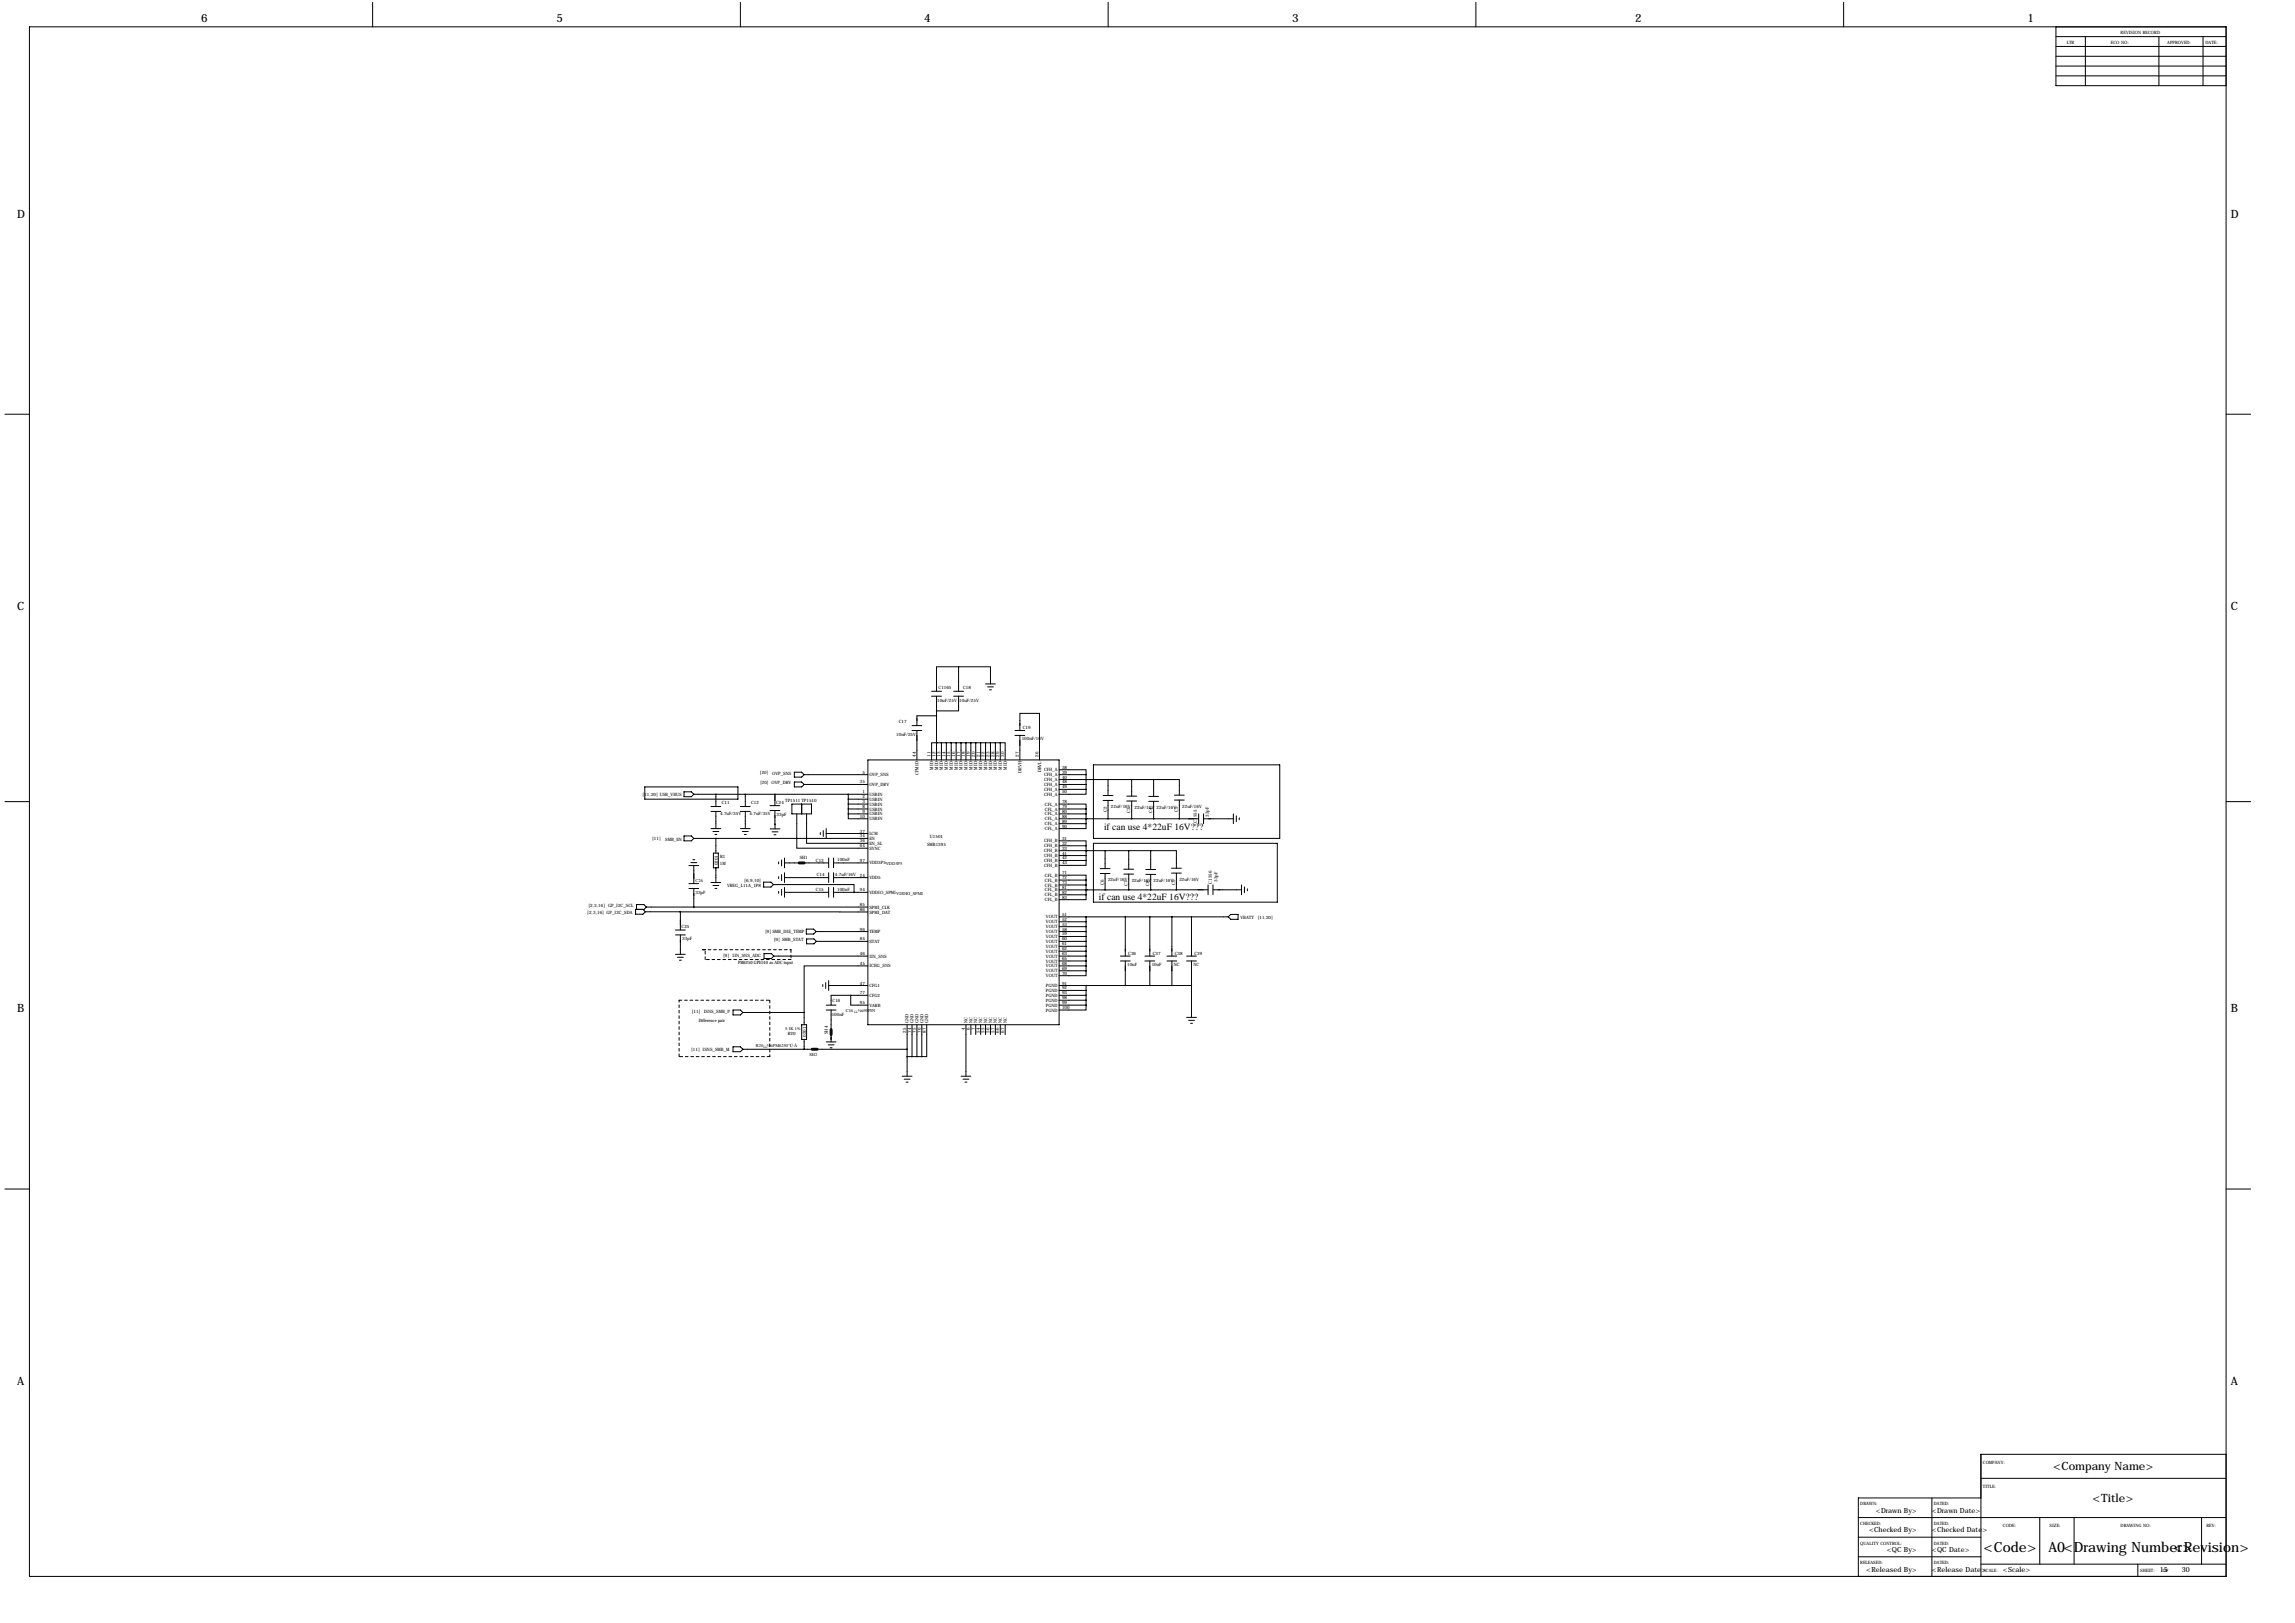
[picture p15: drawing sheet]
<svg xmlns="http://www.w3.org/2000/svg" width="1189mm" height="841mm" viewBox="0 0 1189 841" stroke-linecap="round" stroke-linejoin="round" font-family="sans-serif">
<defs><g id="words">
<g font-size="7.3">
<text x="1027" y="804">&lt;Code&gt;</text>
<text x="1061" y="804">A0&lt;Drawing Number&gt;</text>
<text x="1126" y="804">&lt;Revision&gt;</text>
</g>
<g font-size="5.9">
<text x="104" y="11">6</text>
<text x="288" y="11">5</text>
<text x="479" y="11">4</text>
<text x="669" y="11">3</text>
<text x="847" y="11">2</text>
<text x="1050" y="11">1</text>
<text x="9" y="113">D</text>
<text x="1156" y="113">D</text>
<text x="9" y="316">C</text>
<text x="1156" y="316">C</text>
<text x="9" y="524">B</text>
<text x="1156" y="524">B</text>
<text x="9" y="717">A</text>
<text x="1156" y="717">A</text>
<text x="1064" y="761">&lt;Company Name&gt;</text>
<text x="1084" y="778">&lt;Title&gt;</text>
</g>
<g font-size="4.9">
<text x="572" y="430">if can use 4*22uF 16V???</text>
<text x="569" y="466">if can use 4*22uF 16V???</text>
</g>
<g font-size="3.6">
<text x="972" y="784">&lt;Drawn By&gt;</text>
<text x="1001" y="784">&lt;Drawn Date&gt;</text>
<text x="968" y="794">&lt;Checked By&gt;</text>
<text x="1001" y="794">&lt;Checked Date&gt;</text>
<text x="977" y="804">&lt;QC By&gt;</text>
<text x="1001" y="804">&lt;QC Date&gt;</text>
<text x="967" y="814">&lt;Released By&gt;</text>
<text x="1001" y="814">&lt;Release Date&gt;</text>
<text x="1038" y="814">&lt;Scale&gt;</text>
<text x="1119" y="814">15</text>
<text x="1130" y="814">30</text>
</g>
<g font-size="2.3">
<text x="1099" y="18">REVISION RECORD</text>
<text x="1071" y="23">LTR</text>
<text x="1093" y="23">ECO NO:</text>
<text x="1123" y="23">APPROVED:</text>
<text x="1142" y="23">DATE:</text>
<text x="486" y="357">C1165</text>
<text x="499" y="357">C18</text>
<text x="486" y="364">10uF/25V</text>
<text x="497" y="364">10uF/25V</text>
<text x="466" y="375">C17</text>
<text x="530" y="378">C19</text>
<text x="464" y="381">10nF/25V</text>
<text x="529" y="384">100nF/16V</text>
<text x="474" y="392" transform="rotate(-90 474 392)">44</text>
<text x="482" y="392" transform="rotate(-90 482 392)">11</text>
<text x="485" y="392" transform="rotate(-90 485 392)">12</text>
<text x="487" y="392" transform="rotate(-90 487 392)">13</text>
<text x="490" y="392" transform="rotate(-90 490 392)">14</text>
<text x="492" y="392" transform="rotate(-90 492 392)">15</text>
<text x="495" y="392" transform="rotate(-90 495 392)">16</text>
<text x="497" y="392" transform="rotate(-90 497 392)">17</text>
<text x="500" y="392" transform="rotate(-90 500 392)">18</text>
<text x="502" y="392" transform="rotate(-90 502 392)">19</text>
<text x="505" y="392" transform="rotate(-90 505 392)">20</text>
<text x="507" y="392" transform="rotate(-90 507 392)">21</text>
<text x="510" y="392" transform="rotate(-90 510 392)">22</text>
<text x="513" y="392" transform="rotate(-90 513 392)">23</text>
<text x="515" y="392" transform="rotate(-90 515 392)">28</text>
<text x="518" y="392" transform="rotate(-90 518 392)">29</text>
<text x="520" y="392" transform="rotate(-90 520 392)">30</text>
<text x="528" y="392" transform="rotate(-90 528 392)">27</text>
<text x="538" y="392" transform="rotate(-90 538 392)">26</text>
<text x="394" y="401">[20]</text>
<text x="400" y="401">OVP_SNS</text>
<text x="447" y="401">5</text>
<text x="476" y="401" transform="rotate(-90 476 401)">CPMID</text>
<text x="483" y="399" transform="rotate(-90 483 399)">MID</text>
<text x="486" y="399" transform="rotate(-90 486 399)">MID</text>
<text x="488" y="399" transform="rotate(-90 488 399)">MID</text>
<text x="491" y="399" transform="rotate(-90 491 399)">MID</text>
<text x="494" y="399" transform="rotate(-90 494 399)">MID</text>
<text x="496" y="399" transform="rotate(-90 496 399)">MID</text>
<text x="499" y="399" transform="rotate(-90 499 399)">MID</text>
<text x="501" y="399" transform="rotate(-90 501 399)">MID</text>
<text x="504" y="399" transform="rotate(-90 504 399)">MID</text>
<text x="506" y="399" transform="rotate(-90 506 399)">MID</text>
<text x="509" y="399" transform="rotate(-90 509 399)">MID</text>
<text x="511" y="399" transform="rotate(-90 511 399)">MID</text>
<text x="514" y="399" transform="rotate(-90 514 399)">MID</text>
<text x="516" y="399" transform="rotate(-90 516 399)">MID</text>
<text x="519" y="399" transform="rotate(-90 519 399)">MID</text>
<text x="522" y="399" transform="rotate(-90 522 399)">MID</text>
<text x="529" y="400" transform="rotate(-90 529 400)">DRVH</text>
<text x="539" y="400" transform="rotate(-90 539 400)">DRVL</text>
<text x="541" y="400">CFH_A</text>
<text x="550" y="398">38</text>
<text x="550" y="401">39</text>
<text x="394" y="406">[20] OVP_DRV</text>
<text x="445" y="406">35</text>
<text x="450" y="402">OVP_SNS</text>
<text x="450" y="407">OVP_DRV</text>
<text x="541" y="402">CFH_A</text>
<text x="541" y="405">CFH_A</text>
<text x="541" y="407">CFH_A</text>
<text x="550" y="403">40</text>
<text x="550" y="406">48</text>
<text x="333" y="412">[11,20] USB_VBUS</text>
<text x="447" y="411">1</text>
<text x="447" y="413">2</text>
<text x="450" y="412">USBIN</text>
<text x="541" y="410">CFH_A</text>
<text x="541" y="412">CFH_A</text>
<text x="550" y="408">49</text>
<text x="550" y="411">50</text>
<text x="374" y="416">C11</text>
<text x="389" y="416">C12</text>
<text x="402" y="416">C24</text>
<text x="407" y="416">TP1511 TP1510</text>
<text x="447" y="416">3</text>
<text x="447" y="419">8</text>
<text x="450" y="415">USBIN</text>
<text x="450" y="417">USBIN</text>
<text x="450" y="420">USBIN</text>
<text x="541" y="417">CFL_A</text>
<text x="541" y="420">CFL_A</text>
<text x="550" y="416">78</text>
<text x="550" y="419">79</text>
<text x="576" y="419">22uF/16V</text>
<text x="588" y="419">22uF/16V</text>
<text x="599" y="419">22uF/16V</text>
<text x="612" y="418">22uF/16V</text>
<text x="373" y="422">4.7uF/35V</text>
<text x="388" y="422">4.7uF/35V</text>
<text x="402" y="423">33pF</text>
<text x="445" y="424">10</text>
<text x="447" y="421">9</text>
<text x="450" y="422">USBIN</text>
<text x="450" y="425">USBIN</text>
<text x="541" y="422">CFL_A</text>
<text x="541" y="425">CFL_A</text>
<text x="550" y="421">80</text>
<text x="550" y="424">88</text>
<text x="573" y="421" transform="rotate(-90 573 421)">C2</text>
<text x="586" y="421" transform="rotate(-90 586 421)">C3</text>
<text x="597" y="421" transform="rotate(-90 597 421)">C4</text>
<text x="610" y="420" transform="rotate(-90 610 420)">C5</text>
<text x="626" y="423" transform="rotate(-90 626 423)">33pF</text>
<text x="445" y="431">37</text>
<text x="541" y="427">CFL_A</text>
<text x="541" y="430">CFL_A</text>
<text x="550" y="426">89</text>
<text x="550" y="429">90</text>
<text x="620" y="426" transform="rotate(-90 620 426)">C1555</text>
<text x="338" y="435">[11]</text>
<text x="345" y="435">SMB_EN</text>
<text x="445" y="434">34</text>
<text x="445" y="436">36</text>
<text x="450" y="435">EN</text>
<text x="450" y="438">EN_SL</text>
<text x="450" y="433">LCM</text>
<text x="482" y="434">U1501</text>
<text x="541" y="436">CFH_B</text>
<text x="550" y="435">31</text>
<text x="550" y="438">32</text>
<text x="445" y="439">64</text>
<text x="450" y="440">SYNC</text>
<text x="480" y="438">SMB1395</text>
<text x="541" y="439">CFH_B</text>
<text x="541" y="441">CFH_B</text>
<text x="541" y="444">CFH_B</text>
<text x="550" y="440">33</text>
<text x="550" y="443">41</text>
<text x="372" y="448" transform="rotate(-90 372 448)">0201</text>
<text x="373" y="448">1M</text>
<text x="373" y="444">R1</text>
<text x="414" y="445">SH1</text>
<text x="423" y="446">C13</text>
<text x="434" y="446">100nF</text>
<text x="445" y="446">97</text>
<text x="450" y="448">VDD3P5VDD3P5</text>
<text x="541" y="447">CFH_B</text>
<text x="541" y="449">CFH_B</text>
<text x="550" y="445">42</text>
<text x="550" y="448">43</text>
<text x="423" y="454">C14</text>
<text x="432" y="454">4.7uF/16V</text>
<text x="445" y="454">24</text>
<text x="450" y="455">VDD5</text>
<text x="541" y="454">CFL_B</text>
<text x="550" y="453">71</text>
<text x="550" y="455">72</text>
<text x="360" y="457">C26</text>
<text x="377" y="460">VREG_L11A_1P8</text>
<text x="386" y="457">[6,9,10]</text>
<text x="423" y="462">C15</text>
<text x="434" y="461">100nF</text>
<text x="445" y="462">94</text>
<text x="541" y="457">CFL_B</text>
<text x="541" y="459">CFL_B</text>
<text x="541" y="462">CFL_B</text>
<text x="550" y="458">73</text>
<text x="550" y="460">81</text>
<text x="572" y="459" transform="rotate(-90 572 459)">C6</text>
<text x="574" y="456">22uF/16V</text>
<text x="584" y="459" transform="rotate(-90 584 459)">C7</text>
<text x="586" y="457">22uF/16V</text>
<text x="595" y="459" transform="rotate(-90 595 459)">C8</text>
<text x="598" y="457">22uF/16V</text>
<text x="609" y="458" transform="rotate(-90 609 458)">C9</text>
<text x="611" y="456">22uF/16V</text>
<text x="628" y="458" transform="rotate(-90 628 458)">C1556</text>
<text x="631" y="457" transform="rotate(-90 631 457)">33pF</text>
<text x="360" y="463">33pF</text>
<text x="450" y="463">VDDIO_SPMIVDDIO_SPMI</text>
<text x="541" y="464">CFL_B</text>
<text x="541" y="467">CFL_B</text>
<text x="550" y="463">82</text>
<text x="550" y="466">83</text>
<text x="304" y="473">[2,3,16] GP_I2C_SDA</text>
<text x="305" y="470">[2,3,16] GP_I2C_SCL</text>
<text x="445" y="469">85</text>
<text x="445" y="472">86</text>
<text x="450" y="471">SPMI_CLK</text>
<text x="450" y="473">SPMI_DAT</text>
<text x="542" y="476">VOUT</text>
<text x="542" y="478">VOUT</text>
<text x="550" y="474">51</text>
<text x="550" y="477">52</text>
<text x="550" y="479">53</text>
<text x="643" y="476">VBATT</text>
<text x="652" y="476">[11,20]</text>
<text x="353" y="481">C25</text>
<text x="396" y="483">[9] SMB_DIE_TEMP</text>
<text x="445" y="482">96</text>
<text x="450" y="483">TEMP</text>
<text x="542" y="481">VOUT</text>
<text x="542" y="483">VOUT</text>
<text x="542" y="486">VOUT</text>
<text x="550" y="482">58</text>
<text x="550" y="485">59</text>
<text x="353" y="487">33pF</text>
<text x="401" y="487">[9] SMB_STAT</text>
<text x="445" y="487">84</text>
<text x="450" y="488">STAT</text>
<text x="542" y="488">VOUT</text>
<text x="542" y="491">VOUT</text>
<text x="550" y="487">60</text>
<text x="550" y="490">61</text>
<text x="375" y="496">[9]</text>
<text x="380" y="496">IIN_SNS_ADC</text>
<text x="445" y="495">46</text>
<text x="450" y="496">IIN_SNS</text>
<text x="542" y="493">VOUT</text>
<text x="542" y="496">VOUT</text>
<text x="550" y="492">62</text>
<text x="550" y="495">63</text>
<text x="550" y="497">65</text>
<text x="584" y="494">C36</text>
<text x="597" y="494">C37</text>
<text x="609" y="494">C38</text>
<text x="619" y="494">C39</text>
<text x="382" y="499">PM6250 GPIO10 as ADC input</text>
<text x="445" y="500">45</text>
<text x="450" y="501">ICHG_SNS</text>
<text x="542" y="499">VOUT</text>
<text x="542" y="501">VOUT</text>
<text x="542" y="504">VOUT</text>
<text x="550" y="500">68</text>
<text x="550" y="502">69</text>
<text x="584" y="500">10uF</text>
<text x="597" y="500">10uF</text>
<text x="608" y="500">NC</text>
<text x="618" y="500">NC</text>
<text x="445" y="510">47</text>
<text x="542" y="506">VOUT</text>
<text x="550" y="505">70</text>
<text x="550" y="510">91</text>
<text x="445" y="515">77</text>
<text x="450" y="511">CFG1</text>
<text x="542" y="511">PGND</text>
<text x="542" y="514">PGND</text>
<text x="550" y="513">92</text>
<text x="550" y="515">93</text>
<text x="431" y="519">C16</text>
<text x="445" y="520">95</text>
<text x="450" y="516">CFG2</text>
<text x="450" y="521">VARB</text>
<text x="542" y="516">PGND</text>
<text x="542" y="519">PGND</text>
<text x="542" y="521">PGND</text>
<text x="550" y="518">98</text>
<text x="550" y="520">99</text>
<text x="358" y="525">[11]</text>
<text x="365" y="525">ISNS_SMB_P</text>
<text x="431" y="526">100nF</text>
<text x="438" y="524">C16 ¿¿½ü95PIN</text>
<text x="542" y="524">PGND</text>
<text x="550" y="523">100</text>
<text x="362" y="530">Difference pair</text>
<text x="407" y="533">5.1K 1%</text>
<text x="471" y="530" transform="rotate(-90 471 530)">GND</text>
<text x="473" y="530" transform="rotate(-90 473 530)">GND</text>
<text x="476" y="530" transform="rotate(-90 476 530)">GND</text>
<text x="478" y="530" transform="rotate(-90 478 530)">GND</text>
<text x="481" y="530" transform="rotate(-90 481 530)">GND</text>
<text x="500" y="534" transform="rotate(-90 500 534)">4</text>
<text x="501" y="530" transform="rotate(-90 501 530)">NC</text>
<text x="502" y="534" transform="rotate(-90 502 534)">6</text>
<text x="504" y="530" transform="rotate(-90 504 530)">NC</text>
<text x="505" y="534" transform="rotate(-90 505 534)">7</text>
<text x="506" y="530" transform="rotate(-90 506 530)">NC</text>
<text x="509" y="530" transform="rotate(-90 509 530)">NC</text>
<text x="511" y="530" transform="rotate(-90 511 530)">NC</text>
<text x="514" y="530" transform="rotate(-90 514 530)">NC</text>
<text x="516" y="530" transform="rotate(-90 516 530)">NC</text>
<text x="519" y="530" transform="rotate(-90 519 530)">NC</text>
<text x="522" y="530" transform="rotate(-90 522 530)">NC</text>
<text x="408" y="536">R20</text>
<text x="418" y="537" transform="rotate(-90 418 537)">0201</text>
<text x="429" y="536" transform="rotate(-90 429 536)">SH4</text>
<text x="469" y="535" transform="rotate(-90 469 535)">25</text>
<text x="472" y="535" transform="rotate(-90 472 535)">74</text>
<text x="474" y="535" transform="rotate(-90 474 535)">75</text>
<text x="477" y="535" transform="rotate(-90 477 535)">76</text>
<text x="480" y="535" transform="rotate(-90 480 535)">87</text>
<text x="507" y="535" transform="rotate(-90 507 535)">54</text>
<text x="510" y="535" transform="rotate(-90 510 535)">55</text>
<text x="513" y="535" transform="rotate(-90 513 535)">56</text>
<text x="515" y="535" transform="rotate(-90 515 535)">57</text>
<text x="518" y="535" transform="rotate(-90 518 535)">66</text>
<text x="520" y="535" transform="rotate(-90 520 535)">67</text>
<text x="358" y="544">[11] ISNS_SMB_M</text>
<text x="392" y="542">R20¿¿½üPM6250°Ú·Å</text>
<text x="419" y="547">SH2</text>
<text x="1027" y="758">COMPANY:</text>
<text x="1027" y="771">TITLE:</text>
<text x="964" y="780">DRAWN:</text>
<text x="1002" y="780">DATED:</text>
<text x="964" y="790">CHECKED:</text>
<text x="1002" y="790">DATED:</text>
<text x="1038" y="791">CODE:</text>
<text x="1062" y="791">SIZE:</text>
<text x="1099" y="791">DRAWING NO:</text>
<text x="1143" y="791">REV:</text>
<text x="964" y="800">QUALITY CONTROL:</text>
<text x="1002" y="800">DATED:</text>
<text x="964" y="810">RELEASED:</text>
<text x="1002" y="810">DATED:</text>
<text x="1027" y="814">SCALE:</text>
<text x="1109" y="814">SHEET:</text>
<text x="1120" y="814">OF</text>
</g>
</g></defs>
<g fill="none" stroke="#000" stroke-width=".52">
<path d="M15 14h1138v803h-1138zM193 1v13M384 1v13M574 1v13M765 1v13M955 1v13M1065 14v30h88M1065 19h88M1080 19v25M1118 19v25M1141 19v25M1065 29h88"/>
<path d="M1065 24h88M1065 34h88M1065 39h88M3 215h12M1153 215h13M483 358h5M494 358h5M497 345h-12v13M497 345h16v9M497 345v13M511 354h5M512 356h3"/>
<path d="M513 357h1M472 376h6M472 378h6M475 378v16M483 361h5M485 371h-10v5M485 361v33M494 361h5M497 361v7h-12M526 378h5M528 378v-9h10v25M411 400h4l2 1-2 2h-4z"/>
<path d="M450 394h99v137h-99zM485 385h-2v9M485 385h.1M485 385h33M488 385v9M490 385v9M493 385v9M495 385v9M498 385v9M500 385v9M503 385v9M505 385v9"/>
<path d="M508 385v9M511 385v9M513 385v9M516 385v9M518 385h3v9M518 385v9M526 381h5M528 381v13M549 399h14v2M566 396h97v38h-97zM3 415h12M334 408h48v6h-48z"/>
<path d="M354 410h4l1 1-1 2h-4zM359 411h91M368 418h5M371 411v7M384 418h5M386 411v7M399 420h5M399 417h5M401 420v9M401 411v6M410 416h10v6h-10zM411 405h4l2 1-2 2h-4z"/>
<path d="M415 416v6M417 401h33M417 406h33M439 414h11M439 416h11M439 419h11M439 411v11M549 416h14v3M549 401h14M549 419h14M549 406h14M549 404h49"/>
<path d="M549 409h14M563 409v2h-14M563 404h.1M563 401v8M563 419v8M571 415h6M571 412h6M574 404v8M574 415v9M584 415h5M584 412h5M586 415v9"/>
<path d="M586 404v8M595 415h5M595 413h5M598 404v9M598 404h13v8M598 415v9M608 414h5M608 412h5M611 414v10M1153 415h13M354 433h4l1 1-1 2h-4zM359 434h91"/>
<path d="M368 420h5M368 429h5M369 431h3M370 432h1M371 420v9M371 434v8M384 420h5M384 429h5M385 431h3M386 432h1M386 420v9M399 429h5"/>
<path d="M400 431h3M401 432h1M413 422v17h37M418 422v15h32M425 431v1M426 430v3M428 432h22M428 429v5M439 422v2h11M439 422h11M549 436h14v2M549 422h14"/>
<path d="M549 424h72M549 438h14M549 427h14M563 427v2h-14M563 424h.1M563 438v8M566 437h96v30h-96zM621 422v5M623 424h16M623 422v5M639 422v5M640 423v3"/>
<path d="M642 424v1M357 458h5M357 448h5M358 447h3M359 445h1M359 448v10M368 457h5M369 459h3M370 442h2v8h-2zM371 450v7M396 457h3l2 1-2 1h-3zM401 458h41v4"/>
<path d="M403 446v1M403 454v1M405 445v3M405 453v3M406 447h8M406 455h23M406 444v6M406 452v5M406 460v5M417 447h12M429 444v6M429 452v5"/>
<path d="M429 460v5M432 447h18M432 444v6M432 452v5M432 460v5M432 455h18M549 453h14v3M549 441h47M549 443h14M549 446h14M549 456h14M549 458h14"/>
<path d="M563 446v2h-14M563 441h.1M563 456v7M570 452h5M570 450h5M572 452v9M572 441v9M582 453h5M582 450h5M585 441v9M585 453v8M594 453h5"/>
<path d="M594 450h5M596 441v9M596 441h13v9M596 453v8M607 452h5M607 450h5M609 452v9M626 458v5M628 458v5M643 458v5M645 459v3M333 471l1 1"/>
<path d="M334 472h18M335 470h115M335 470l-1 1h-5v3h4l1-2M335 470l-1-1h-4v2M352 472h98M352 472v10M357 460h5M359 460v10M370 460h1M403 462v1M405 461v3M406 462h23"/>
<path d="M432 462h18M549 475h87M549 477h14M549 480h14M549 461h47M549 463h14M563 463v3h-14M563 461h.1M563 475v28M583 475v20M596 475v20M607 475v20"/>
<path d="M609 461h-13M609 461h17M617 475v20M628 461h15M636 475l2-1h3v2h-3zM646 460v1M350 484h5M350 482h5M350 494h5M351 496h3M352 497h1M352 484v10"/>
<path d="M396 494h4l1 1-1 1h-4zM401 495h49M418 481h3l2 2-2 1h-3zM418 486h4l1 2-1 1h-4zM423 483h27M423 488h27M549 495h14M549 498h14M549 483h14M549 485h14M549 488h14M549 490h14"/>
<path d="M549 493h14M580 495h5M580 498h5M583 498v12M593 495h5M593 498h5M596 498v12M605 495h5M605 498h5M607 498v12M615 495h5M615 498h5"/>
<path d="M617 498v29M426 510v1M428 509v3M429 508v5M429 510h21M441 516v5h9M450 500h-33v24M450 516h-19v5M549 500h14M549 510h68M549 503h14M549 516h14"/>
<path d="M549 513h14M549 518h14M563 503v2h-14M563 510v11M380 523h4l1 1-1 2h-4zM385 524h32M415 531h3v7h-3zM417 524v7M417 538v5M428 523h5M428 521h5M428 540h5"/>
<path d="M431 523v10M431 536v4M470 531v26M472 531v16M475 531v16M478 531v16M480 531v16h-2M500 531v26M503 531v5M505 531v5M508 531v5M511 531v5"/>
<path d="M513 531v5M516 531v5M518 531v5M521 531v5M549 521h14M563 521v2h-14M615 527h5M616 529h3M617 530h1M380 542h4l1 1-1 2h-4zM385 543h36M423 543h47"/>
<path d="M429 541h3M430 543h1M467 557h5M468 559h3M470 547h8M498 557h5M499 559h3M469 561h1M500 561h1M3 616h12M1153 616h13M1153 753h-127v64"/>
<path d="M1001 776v41M1026 766h127M1026 776h-63v41M963 786h190M963 796h63M1057 786v24M1074 786v24M1140 786v24M963 806h63M1026 810h127M1107 810v7"/>
</g>
<path d="M364 492h46M365 497v-5M365 492h-1M410 492v5M410 497h-45M352 518h47M399 518v29M352 547v-29M399 547h-47" fill="none" stroke="#000" stroke-width=".52" stroke-dasharray="1.4 1.4"/>
<path d="M414 447h3M431 533v3M421 543h2" fill="none" stroke="#000" stroke-width="1.5"/>
<path d="M477 547a.5 .5 0 0 0 1 0 .5 .5 0 0 0-1 0z" fill="#000" stroke="#000" stroke-width=".63"/>
<use href="#words"/>
</svg>
